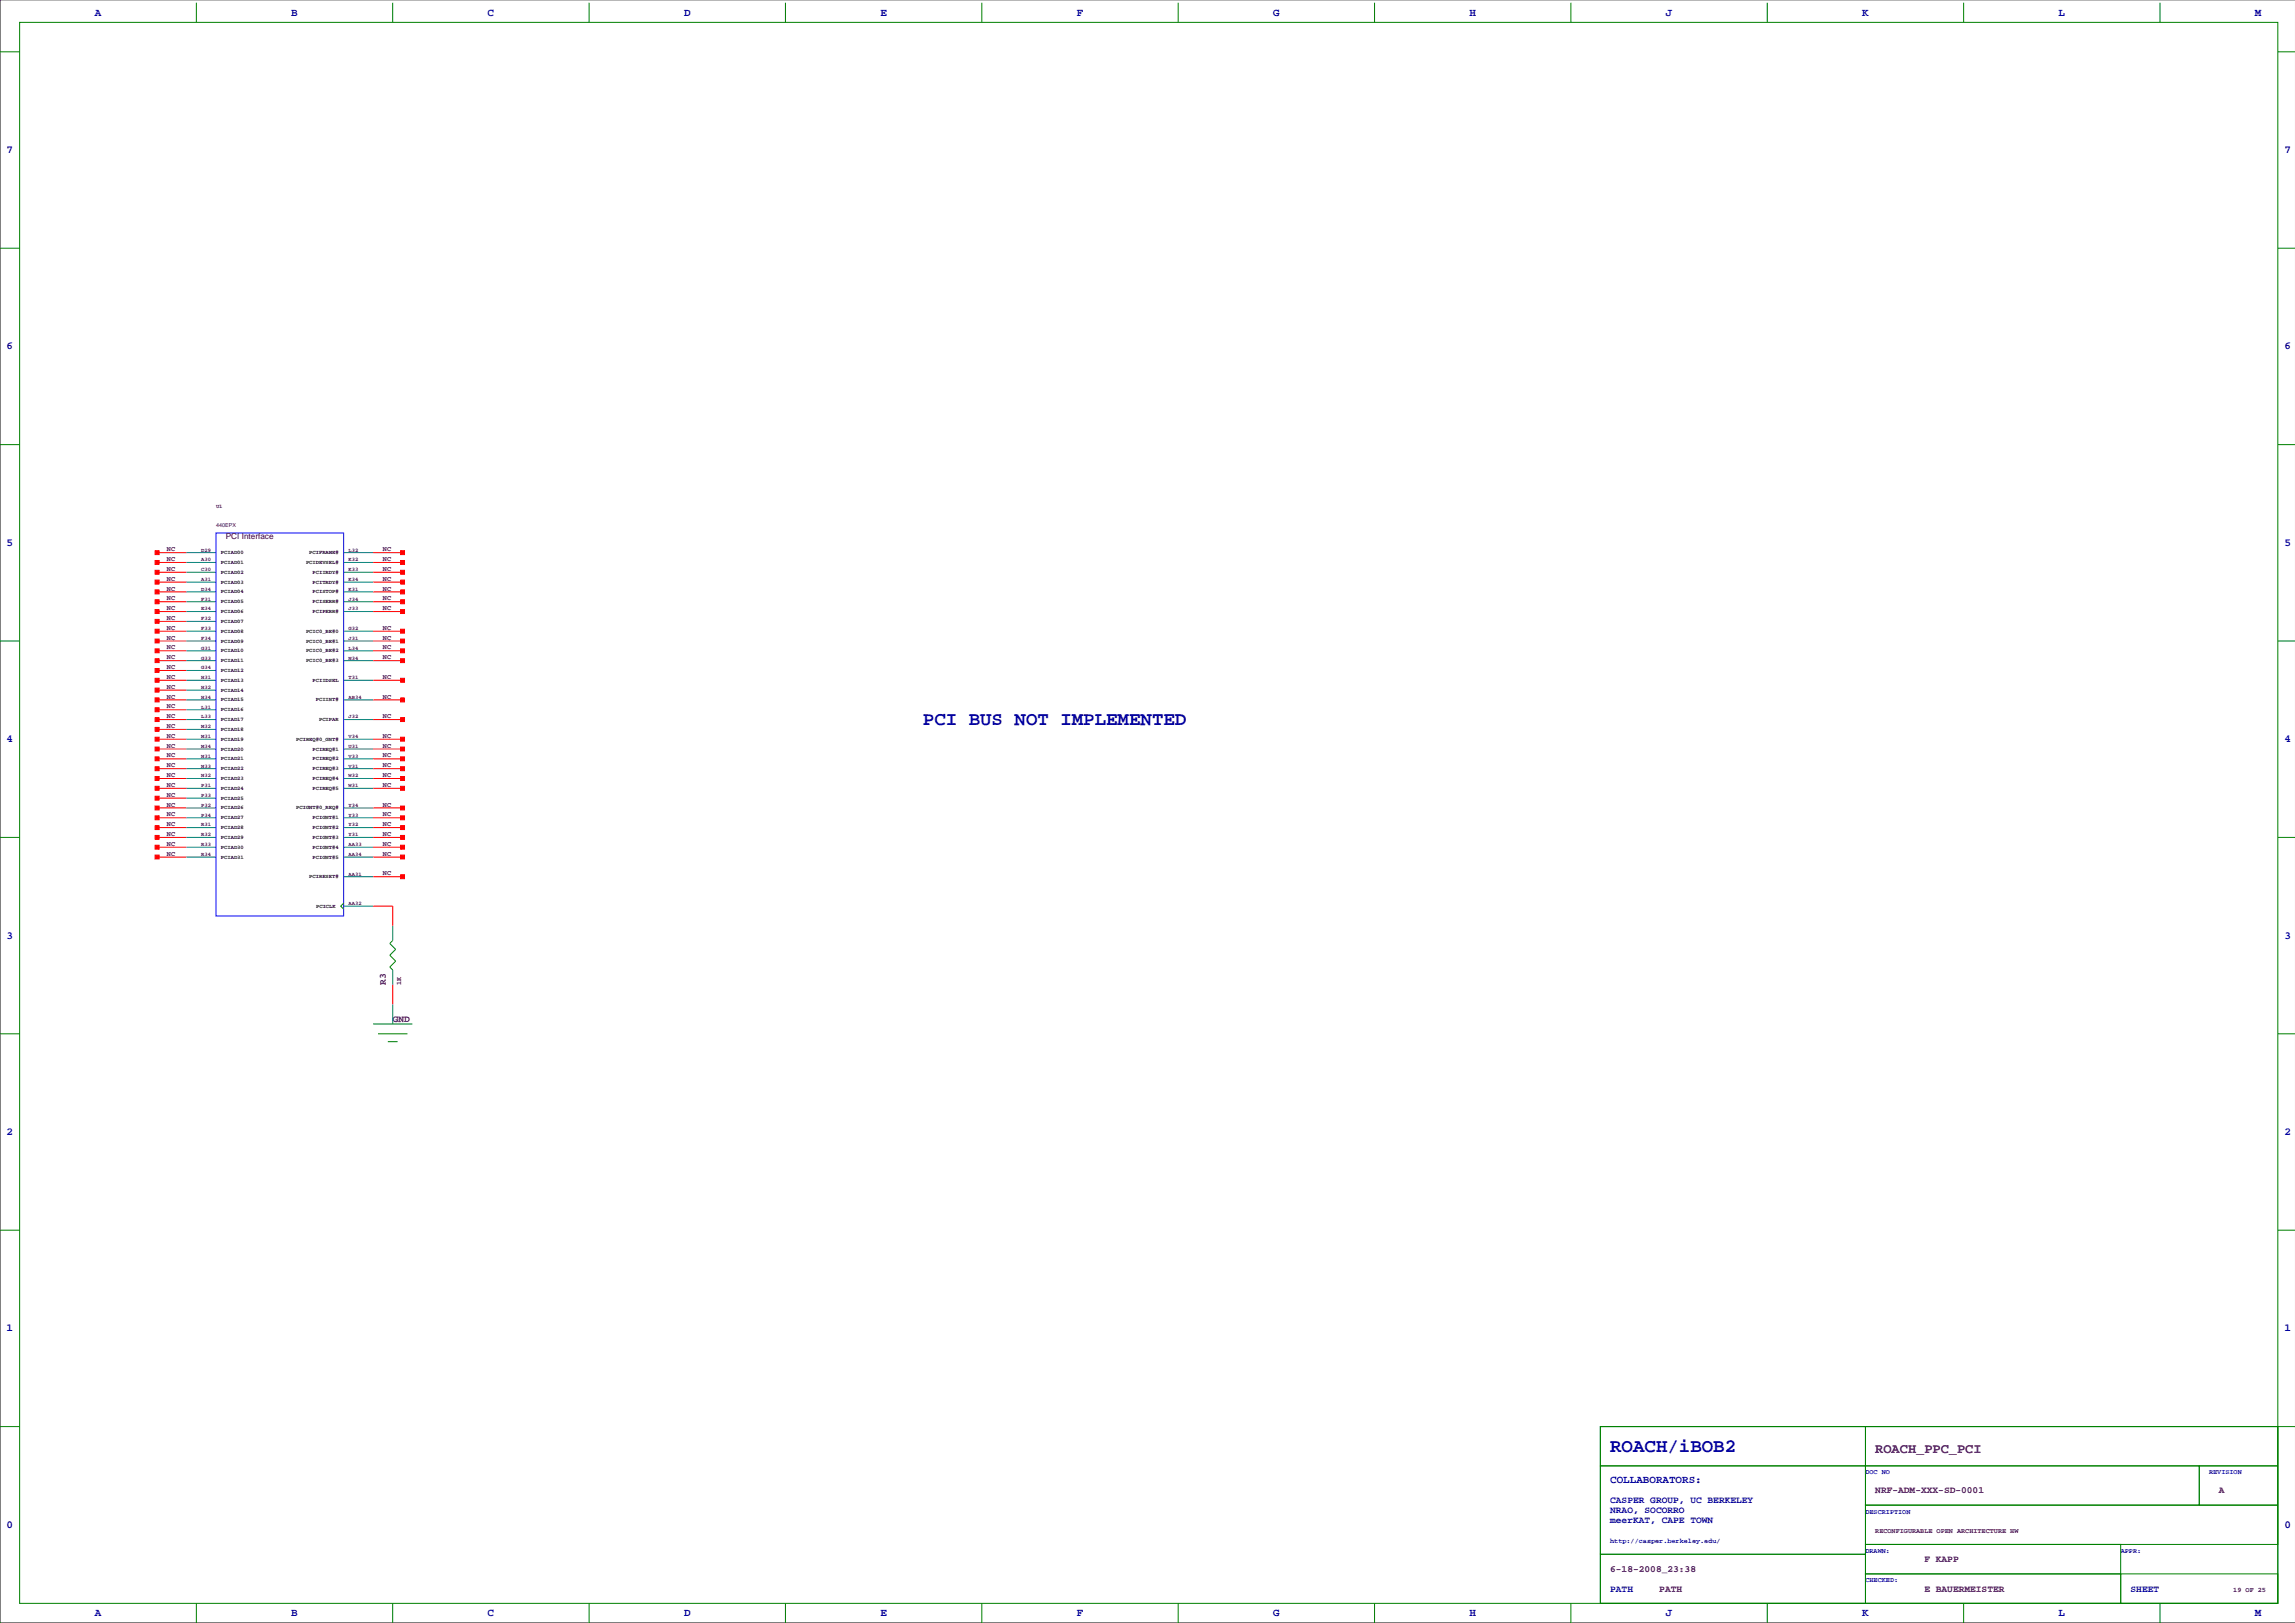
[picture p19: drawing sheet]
<svg xmlns="http://www.w3.org/2000/svg" width="594mm" height="420mm" viewBox="0 0 594 420" stroke-linecap="round" stroke-linejoin="round" font-family="sans-serif">
<defs><g id="words">
<g font-size="4.9" fill="#0000a0">
<text x="238.8" y="187.7">PCI BUS NOT IMPLEMENTED</text>
<text x="416.6" y="375.6">ROACH/iBOB2</text>
</g>
<text font-size="3.5" fill="#400040" x="485.1" y="375.9">ROACH_PPC_PCI</text>
<g font-size="2.8" fill="#0000a0">
<text x="24.6" y="4">A</text>
<text x="75.4" y="4">B</text>
<text x="126.2" y="4">C</text>
<text x="177" y="4">D</text>
<text x="227.8" y="4">E</text>
<text x="278.6" y="4">F</text>
<text x="329.4" y="4">G</text>
<text x="380.2" y="4">H</text>
<text x="431" y="4">J</text>
<text x="481.8" y="4">K</text>
<text x="532.6" y="4">L</text>
<text x="583.4" y="4">M</text>
<text x="1.7" y="39.6">7</text>
<text x="591" y="39.6">7</text>
<text x="1.7" y="90.4">6</text>
<text x="591" y="90.4">6</text>
<text x="1.7" y="141.2">5</text>
<text x="591" y="141.2">5</text>
<text x="1.7" y="192">4</text>
<text x="591" y="192">4</text>
<text x="1.7" y="242.8">3</text>
<text x="591" y="242.8">3</text>
<text x="1.7" y="293.6">2</text>
<text x="591" y="293.6">2</text>
<text x="1.7" y="344.4">1</text>
<text x="591" y="344.4">1</text>
<text x="416.6" y="383.7">COLLABORATORS:</text>
<text x="1.7" y="395.2">0</text>
<text x="591" y="395.2">0</text>
<text x="24.6" y="418.1">A</text>
<text x="75.4" y="418.1">B</text>
<text x="126.2" y="418.1">C</text>
<text x="177" y="418.1">D</text>
<text x="227.8" y="418.1">E</text>
<text x="278.6" y="418.1">F</text>
<text x="329.4" y="418.1">G</text>
<text x="380.2" y="418.1">H</text>
<text x="431" y="418.1">J</text>
<text x="481.8" y="418.1">K</text>
<text x="532.6" y="418.1">L</text>
<text x="583.4" y="418.1">M</text>
</g>
<g font-size="2.5" fill="#400040">
<text x="99.8" y="254.7" transform="rotate(-90 99.8 254.7)">R3</text>
<text x="101.6" y="264.4">GND</text>
<text x="485.1" y="386.3">NRF-ADM-XXX-SD-0001</text>
<text x="574" y="386.3">A</text>
<text x="416.6" y="406.6">6-18-2008_23:38</text>
<text x="497.8" y="404.1">F KAPP</text>
<text x="429.3" y="411.7">PATH</text>
<text x="497.8" y="411.7">E BAUERMEISTER</text>
</g>
<g font-size="2.5" fill="#0000a0">
<text x="416.6" y="388.8">CASPER GROUP, UC BERKELEY</text>
<text x="416.6" y="391.4">NRAO, SOCORRO</text>
<text x="416.6" y="393.9">meerKAT, CAPE TOWN</text>
<text x="416.6" y="411.7">PATH</text>
<text x="551.2" y="411.7">SHEET</text>
</g>
<text font-size="2.1" fill="#400040" x="58.4" y="139.4">PCI Interface</text>
<g font-size="1.8" fill="#400040">
<text x="43.2" y="142.6">NC</text>
<text x="99.1" y="142.6">NC</text>
<text x="43.2" y="145.1">NC</text>
<text x="43.2" y="147.7">NC</text>
<text x="99.1" y="145.1">NC</text>
<text x="99.1" y="147.7">NC</text>
<text x="43.2" y="150.2">NC</text>
<text x="43.2" y="155.3">NC</text>
<text x="43.2" y="152.7">NC</text>
<text x="99.1" y="155.3">NC</text>
<text x="99.1" y="152.7">NC</text>
<text x="99.1" y="150.2">NC</text>
<text x="43.2" y="160.4">NC</text>
<text x="43.2" y="157.8">NC</text>
<text x="99.1" y="157.8">NC</text>
<text x="43.2" y="168">NC</text>
<text x="43.2" y="165.4">NC</text>
<text x="43.2" y="162.9">NC</text>
<text x="99.1" y="168">NC</text>
<text x="99.1" y="165.4">NC</text>
<text x="99.1" y="162.9">NC</text>
<text x="43.2" y="170.5">NC</text>
<text x="43.2" y="173.1">NC</text>
<text x="99.1" y="170.5">NC</text>
<text x="43.2" y="178.1">NC</text>
<text x="43.2" y="175.6">NC</text>
<text x="99.1" y="175.6">NC</text>
<text x="43.2" y="185.8">NC</text>
<text x="43.2" y="183.2">NC</text>
<text x="43.2" y="180.7">NC</text>
<text x="99.1" y="180.7">NC</text>
<text x="99.1" y="185.8">NC</text>
<text x="43.2" y="190.8">NC</text>
<text x="43.2" y="188.3">NC</text>
<text x="99.1" y="190.8">NC</text>
<text x="43.2" y="195.9">NC</text>
<text x="43.2" y="193.4">NC</text>
<text x="99.1" y="195.9">NC</text>
<text x="99.1" y="193.4">NC</text>
<text x="43.2" y="201">NC</text>
<text x="43.2" y="198.5">NC</text>
<text x="43.2" y="203.5">NC</text>
<text x="99.1" y="203.5">NC</text>
<text x="99.1" y="201">NC</text>
<text x="99.1" y="198.5">NC</text>
<text x="43.2" y="208.6">NC</text>
<text x="43.2" y="206.1">NC</text>
<text x="99.1" y="208.6">NC</text>
<text x="43.2" y="213.7">NC</text>
<text x="43.2" y="211.2">NC</text>
<text x="99.1" y="213.7">NC</text>
<text x="99.1" y="211.2">NC</text>
<text x="43.2" y="218.8">NC</text>
<text x="43.2" y="221.3">NC</text>
<text x="43.2" y="216.2">NC</text>
<text x="99.1" y="221.3">NC</text>
<text x="99.1" y="218.8">NC</text>
<text x="99.1" y="216.2">NC</text>
<text x="99.1" y="226.4">NC</text>
<text x="103.8" y="254.7" transform="rotate(-90 103.8 254.7)">1K</text>
<text x="485.1" y="396.6">RECONFIGURABLE OPEN ARCHITECTURE HW</text>
<text x="577.8" y="411.8">19 OF 25</text>
</g>
<g font-size="1.8" fill="#0000a0">
<text x="482.6" y="381.3">DOC NO</text>
<text x="571.5" y="381.3">REVISION</text>
<text x="482.6" y="391.5">DESCRIPTION</text>
<text x="416.6" y="399.1">http://casper.berkeley.edu/</text>
<text x="482.6" y="401.7">DRAWN:</text>
<text x="548.6" y="401.7">APPR:</text>
<text x="482.6" y="409.3">CHECKED:</text>
</g>
<g font-size="1.4" fill="#400040">
<text x="55.9" y="131.5">U1</text>
<text x="55.9" y="136.4">440EPX</text>
<text x="52.1" y="142.7">D29</text>
<text x="90.2" y="142.7">L32</text>
<text x="52.1" y="147.7">C30</text>
<text x="52.1" y="145.2">A30</text>
<text x="90.2" y="147.7">K33</text>
<text x="90.2" y="145.2">K32</text>
<text x="52.1" y="155.4">F31</text>
<text x="52.1" y="152.8">D34</text>
<text x="52.1" y="150.3">A31</text>
<text x="90.2" y="150.3">K34</text>
<text x="90.2" y="152.8">K31</text>
<text x="90.2" y="155.4">J34</text>
<text x="52.1" y="160.4">F32</text>
<text x="52.1" y="157.9">E34</text>
<text x="90.2" y="157.9">J33</text>
<text x="52.1" y="165.5">F34</text>
<text x="52.1" y="163">F33</text>
<text x="90.2" y="165.5">J31</text>
<text x="90.2" y="163">G32</text>
<text x="52.1" y="173.1">G34</text>
<text x="52.1" y="170.6">G33</text>
<text x="52.1" y="168.1">G31</text>
<text x="90.2" y="170.6">N34</text>
<text x="90.2" y="168.1">L34</text>
<text x="52.1" y="178.2">H32</text>
<text x="52.1" y="175.7">H31</text>
<text x="90.2" y="175.7">T31</text>
<text x="52.1" y="185.8">L33</text>
<text x="52.1" y="183.3">L31</text>
<text x="52.1" y="180.8">H34</text>
<text x="90.2" y="185.8">J32</text>
<text x="90.2" y="180.8">AB34</text>
<text x="52.1" y="190.9">M31</text>
<text x="52.1" y="188.4">M32</text>
<text x="90.2" y="190.9">V34</text>
<text x="52.1" y="196">N31</text>
<text x="52.1" y="193.5">M34</text>
<text x="90.2" y="196">V33</text>
<text x="90.2" y="193.5">U31</text>
<text x="52.1" y="203.6">P31</text>
<text x="52.1" y="201.1">N32</text>
<text x="52.1" y="198.5">N33</text>
<text x="90.2" y="203.6">W31</text>
<text x="90.2" y="201.1">W32</text>
<text x="90.2" y="198.5">V31</text>
<text x="52.1" y="208.7">P32</text>
<text x="52.1" y="206.2">P33</text>
<text x="90.2" y="208.7">Y34</text>
<text x="52.1" y="213.8">R31</text>
<text x="52.1" y="211.2">P34</text>
<text x="90.2" y="213.8">Y32</text>
<text x="90.2" y="211.2">Y33</text>
<text x="52.1" y="221.4">R34</text>
<text x="52.1" y="218.9">R33</text>
<text x="52.1" y="216.3">R32</text>
<text x="90.2" y="221.4">AA34</text>
<text x="90.2" y="218.9">AA33</text>
<text x="90.2" y="216.3">Y31</text>
<text x="90.2" y="226.5">AA31</text>
<text x="90.2" y="234.1">AA32</text>
</g>
<g font-size="1.4">
<text x="57.1" y="143.3">PCIAD00</text>
<text x="80" y="143.3">PCIFRAME#</text>
<text x="57.1" y="145.9">PCIAD01</text>
<text x="57.1" y="148.4">PCIAD02</text>
<text x="79.2" y="145.9">PCIDEVSEL#</text>
<text x="80.9" y="148.4">PCIIRDY#</text>
<text x="57.1" y="151">PCIAD03</text>
<text x="57.1" y="153.5">PCIAD04</text>
<text x="80.9" y="153.5">PCISTOP#</text>
<text x="80.9" y="151">PCITRDY#</text>
<text x="57.1" y="156">PCIAD05</text>
<text x="57.1" y="158.6">PCIAD06</text>
<text x="57.1" y="161.1">PCIAD07</text>
<text x="80.9" y="158.6">PCIPERR#</text>
<text x="80.9" y="156">PCISERR#</text>
<text x="57.1" y="163.7">PCIAD08</text>
<text x="57.1" y="166.2">PCIAD09</text>
<text x="79.2" y="163.7">PCIC0_BE#0</text>
<text x="79.2" y="166.2">PCIC0_BE#1</text>
<text x="57.1" y="168.7">PCIAD10</text>
<text x="57.1" y="171.3">PCIAD11</text>
<text x="57.1" y="173.8">PCIAD12</text>
<text x="79.2" y="168.7">PCIC0_BE#2</text>
<text x="79.2" y="171.3">PCIC0_BE#3</text>
<text x="57.1" y="176.4">PCIAD13</text>
<text x="57.1" y="178.9">PCIAD14</text>
<text x="80.9" y="176.4">PCIIDSEL</text>
<text x="57.1" y="181.4">PCIAD15</text>
<text x="57.1" y="184">PCIAD16</text>
<text x="81.7" y="181.4">PCIINT#</text>
<text x="57.1" y="186.5">PCIAD17</text>
<text x="57.1" y="189.1">PCIAD18</text>
<text x="57.1" y="191.6">PCIAD19</text>
<text x="76.6" y="191.6">PCIREQ#0_GNT#</text>
<text x="82.5" y="186.5">PCIPAR</text>
<text x="57.1" y="194.1">PCIAD20</text>
<text x="57.1" y="196.7">PCIAD21</text>
<text x="80.9" y="194.1">PCIREQ#1</text>
<text x="80.9" y="196.7">PCIREQ#2</text>
<text x="57.1" y="199.2">PCIAD22</text>
<text x="57.1" y="201.8">PCIAD23</text>
<text x="80.9" y="199.2">PCIREQ#3</text>
<text x="80.9" y="201.8">PCIREQ#4</text>
<text x="57.1" y="204.3">PCIAD24</text>
<text x="57.1" y="206.8">PCIAD25</text>
<text x="57.1" y="209.4">PCIAD26</text>
<text x="76.6" y="209.4">PCIGNT#0_REQ#</text>
<text x="80.9" y="204.3">PCIREQ#5</text>
<text x="57.1" y="211.9">PCIAD27</text>
<text x="57.1" y="214.5">PCIAD28</text>
<text x="80.9" y="211.9">PCIGNT#1</text>
<text x="80.9" y="214.5">PCIGNT#2</text>
<text x="57.1" y="217">PCIAD29</text>
<text x="57.1" y="219.5">PCIAD30</text>
<text x="80.9" y="217">PCIGNT#3</text>
<text x="80.9" y="219.5">PCIGNT#4</text>
<text x="57.1" y="222.1">PCIAD31</text>
<text x="80" y="227.2">PCIRESET#</text>
<text x="80.9" y="222.1">PCIGNT#5</text>
<text x="81.8" y="234.8">PCICLK</text>
</g>
</g></defs>
<path d="M0 -.1v419.9h593.8" fill="none" stroke="#000" stroke-width=".26"/>
<g fill="none" stroke="#008080" stroke-width=".26">
<path d="M48.3 142.9h7.6M48.3 145.5h7.6M48.3 148h7.6M48.3 150.6h7.6M48.3 153.1h7.6M48.3 155.6h7.6M48.3 158.2h7.6M88.9 142.9h7.6M88.9 145.5h7.6M88.9 148h7.6M88.9 150.6h7.6M88.9 153.1h7.6"/>
<path d="M88.9 155.6h7.6M88.9 158.2h7.6M48.3 160.7h7.6M48.3 163.3h7.6M48.3 165.8h7.6M48.3 168.3h7.6M48.3 170.9h7.6M48.3 173.4h7.6M48.3 176h7.6M48.3 178.5h7.6M88.9 163.3h7.6M88.9 165.8h7.6"/>
<path d="M88.9 168.3h7.6M88.9 170.9h7.6M88.9 176h7.6M48.3 181h7.6M48.3 183.6h7.6M48.3 186.1h7.6M48.3 188.7h7.6M48.3 191.2h7.6M48.3 193.7h7.6M48.3 196.3h7.6M48.3 198.8h7.6M88.9 181h7.6"/>
<path d="M88.9 186.1h7.6M88.9 191.2h7.6M88.9 193.7h7.6M88.9 196.3h7.6M88.9 198.8h7.6M48.3 201.4h7.6M48.3 203.9h7.6M48.3 206.4h7.6M48.3 209h7.6M48.3 211.5h7.6M48.3 214.1h7.6M48.3 216.6h7.6"/>
<path d="M48.3 219.1h7.6M88.9 201.4h7.6M88.9 203.9h7.6M88.9 209h7.6M88.9 211.5h7.6M88.9 214.1h7.6M88.9 216.6h7.6M88.9 219.1h7.6M48.3 221.7h7.6M88.9 221.7h7.6M88.9 234.4h7.6M88.9 226.8h7.6"/>
<path d="M101.6 239.5v3.8M101.6 250.9v3.8M101.6 259.8v5.1"/>
</g>
<g fill="none" stroke="#008000" stroke-width=".26">
<path d="M0 13.4h5.1M5.1 5.8h584.2v408.9h-584.2zM50.8 .7v5.1M101.6 .7v5.1M152.4 .7v5.1M203.2 .7v5.1M254 .7v5.1M304.8 .7v5.1M355.6 .7v5.1M406.4 .7v5.1M457.2 .7v5.1M508 .7v5.1"/>
<path d="M558.8 .7v5.1M589.3 13.4h4.5M0 64.2h5.1M589.3 64.2h4.5M0 115h5.1M589.3 115h4.5M0 165.8h5.1M589.3 165.8h4.5M0 216.6h5.1M589.3 216.6h4.5M88.9 233.6l-.8 .8 .8 .7M101.6 243.3l-.8 .7 1.6 1.6-1.6 1.5 1.6 1.5-1.6 1.5 .8 .8"/>
<path d="M0 267.4h5.1M96.5 264.9h10.2M97.8 267.4h7.6M100.3 269.4h2.6M589.3 267.4h4.5M0 318.2h5.1M589.3 318.2h4.5M0 369h5.1M414 369h68.6v10.2h-68.6zM414 379.2h68.6v22.8h-68.6zM414 369h175.3v45.7h-175.3zM482.6 379.2h86.4v10.1h-86.4z"/>
<path d="M482.6 369h106.7v10.2h-106.7zM569 379.2h20.3v10.1h-20.3zM589.3 369h4.5M482.6 399.5h66v7.6h-66zM482.6 389.3h106.7v10.2h-106.7zM50.8 414.7v5.1M101.6 414.7v5.1M152.4 414.7v5.1M203.2 414.7v5.1M254 414.7v5.1M304.8 414.7v5.1M355.6 414.7v5.1"/>
<path d="M406.4 414.7v5.1M414 402h68.6v12.7h-68.6zM457.2 414.7v5.1M482.6 407.1h66v7.6h-66zM508 414.7v5.1M548.6 407.1h40.7v7.6h-40.7zM558.8 414.7v5.1"/>
</g>
<g fill="none" stroke="#f00" stroke-width=".26">
<path d="M40.6 142.9h7.7M40.6 148h7.7M40.6 150.6h7.7M40.6 153.1h7.7M40.6 155.6h7.7M40.6 158.2h7.7M40.6 145.5h7.7M96.5 142.9h7.6M96.5 148h7.6M96.5 150.6h7.6M96.5 153.1h7.6M96.5 155.6h7.6"/>
<path d="M96.5 158.2h7.6M96.5 145.5h7.6M40.6 176h7.7M40.6 163.3h7.7M40.6 165.8h7.7M40.6 168.3h7.7M40.6 170.9h7.7M40.6 173.4h7.7M40.6 178.5h7.7M40.6 160.7h7.7M96.5 176h7.6M96.5 163.3h7.6"/>
<path d="M96.5 165.8h7.6M96.5 168.3h7.6M96.5 170.9h7.6M40.6 186.1h7.7M40.6 191.2h7.7M40.6 193.7h7.7M40.6 196.3h7.7M40.6 198.8h7.7M40.6 188.7h7.7M40.6 181h7.7M40.6 183.6h7.7M96.5 186.1h7.6"/>
<path d="M96.5 191.2h7.6M96.5 193.7h7.6M96.5 196.3h7.6M96.5 198.8h7.6M96.5 181h7.6M40.6 201.4h7.7M40.6 203.9h7.7M40.6 209h7.7M40.6 211.5h7.7M40.6 214.1h7.7M40.6 216.6h7.7M40.6 219.1h7.7"/>
<path d="M40.6 206.4h7.7M96.5 201.4h7.6M96.5 203.9h7.6M96.5 209h7.6M96.5 211.5h7.6M96.5 214.1h7.6M96.5 216.6h7.6M96.5 219.1h7.6M40.6 221.7h7.7M96.5 226.8h7.6M96.5 234.4h5.1v5.1M96.5 221.7h7.6"/>
<path d="M101.6 254.7v5.1"/>
</g>
<g fill="#f00" stroke="#f00" stroke-width=".26">
<path d="M103.6 226.3h1v1h-1z" fill-rule="evenodd"/>
<path d="M103.6 185.6h1v1h-1z" fill-rule="evenodd"/>
<path d="M103.6 175.5h1v1h-1z" fill-rule="evenodd"/>
<path d="M103.6 142.4h1v1.1h-1z" fill-rule="evenodd"/>
<path d="M103.6 147.5h1v1h-1z" fill-rule="evenodd"/>
<path d="M103.6 150.1h1v1h-1z" fill-rule="evenodd"/>
<path d="M103.6 152.6h1v1h-1z" fill-rule="evenodd"/>
<path d="M103.6 155.1h1v1.1h-1z" fill-rule="evenodd"/>
<path d="M103.6 157.7h1v1h-1z" fill-rule="evenodd"/>
<path d="M103.6 162.8h1v1h-1z" fill-rule="evenodd"/>
<path d="M103.6 165.3h1v1h-1z" fill-rule="evenodd"/>
<path d="M103.6 167.8h1v1.1h-1z" fill-rule="evenodd"/>
<path d="M103.6 170.4h1v1h-1z" fill-rule="evenodd"/>
<path d="M103.6 190.7h1v1h-1z" fill-rule="evenodd"/>
<path d="M103.6 193.2h1v1.1h-1z" fill-rule="evenodd"/>
<path d="M103.6 195.8h1v1h-1z" fill-rule="evenodd"/>
<path d="M103.6 198.3h1v1h-1z" fill-rule="evenodd"/>
<path d="M103.6 200.9h1v1h-1z" fill-rule="evenodd"/>
<path d="M103.6 203.4h1v1h-1z" fill-rule="evenodd"/>
<path d="M103.6 208.5h1v1h-1z" fill-rule="evenodd"/>
<path d="M103.6 211h1v1h-1z" fill-rule="evenodd"/>
<path d="M103.6 213.6h1v1h-1z" fill-rule="evenodd"/>
<path d="M103.6 216.1h1v1h-1z" fill-rule="evenodd"/>
<path d="M103.6 218.6h1v1.1h-1z" fill-rule="evenodd"/>
<path d="M40.1 203.4h1v1h-1z" fill-rule="evenodd"/>
<path d="M40.1 205.9h1v1.1h-1z" fill-rule="evenodd"/>
<path d="M40.1 208.5h1v1h-1z" fill-rule="evenodd"/>
<path d="M40.1 211h1v1h-1z" fill-rule="evenodd"/>
<path d="M40.1 188.2h1v1h-1z" fill-rule="evenodd"/>
<path d="M40.1 190.7h1v1h-1z" fill-rule="evenodd"/>
<path d="M40.1 193.2h1v1.1h-1z" fill-rule="evenodd"/>
<path d="M40.1 195.8h1v1h-1z" fill-rule="evenodd"/>
<path d="M40.1 198.3h1v1h-1z" fill-rule="evenodd"/>
<path d="M40.1 200.9h1v1h-1z" fill-rule="evenodd"/>
<path d="M40.1 172.9h1v1h-1z" fill-rule="evenodd"/>
<path d="M40.1 175.5h1v1h-1z" fill-rule="evenodd"/>
<path d="M40.1 178h1v1h-1z" fill-rule="evenodd"/>
<path d="M40.1 180.5h1v1.1h-1z" fill-rule="evenodd"/>
<path d="M40.1 183.1h1v1h-1z" fill-rule="evenodd"/>
<path d="M40.1 185.6h1v1h-1z" fill-rule="evenodd"/>
<path d="M40.1 157.7h1v1h-1z" fill-rule="evenodd"/>
<path d="M40.1 160.2h1v1h-1z" fill-rule="evenodd"/>
<path d="M40.1 162.8h1v1h-1z" fill-rule="evenodd"/>
<path d="M40.1 165.3h1v1h-1z" fill-rule="evenodd"/>
<path d="M40.1 167.8h1v1.1h-1z" fill-rule="evenodd"/>
<path d="M40.1 170.4h1v1h-1z" fill-rule="evenodd"/>
<path d="M40.1 152.6h1v1h-1z" fill-rule="evenodd"/>
<path d="M40.1 155.1h1v1.1h-1z" fill-rule="evenodd"/>
<path d="M40.1 150.1h1v1h-1z" fill-rule="evenodd"/>
<path d="M40.1 147.5h1v1h-1z" fill-rule="evenodd"/>
<path d="M40.1 145h1v1h-1z" fill-rule="evenodd"/>
<path d="M40.1 142.4h1v1.1h-1z" fill-rule="evenodd"/>
<path d="M40.1 216.1h1v1h-1z" fill-rule="evenodd"/>
<path d="M40.1 213.6h1v1h-1z" fill-rule="evenodd"/>
<path d="M40.1 221.2h1v1h-1z" fill-rule="evenodd"/>
<path d="M40.1 218.6h1v1.1h-1z" fill-rule="evenodd"/>
<path d="M103.6 145h1v1h-1z" fill-rule="evenodd"/>
<path d="M103.6 180.5h1v1.1h-1z" fill-rule="evenodd"/>
<path d="M103.6 221.2h1v1h-1z" fill-rule="evenodd"/>
</g>
<path d="M55.9 137.9h33v99h-33z" fill="none" stroke="#00f" stroke-width=".26"/>
<use href="#words"/>
</svg>
